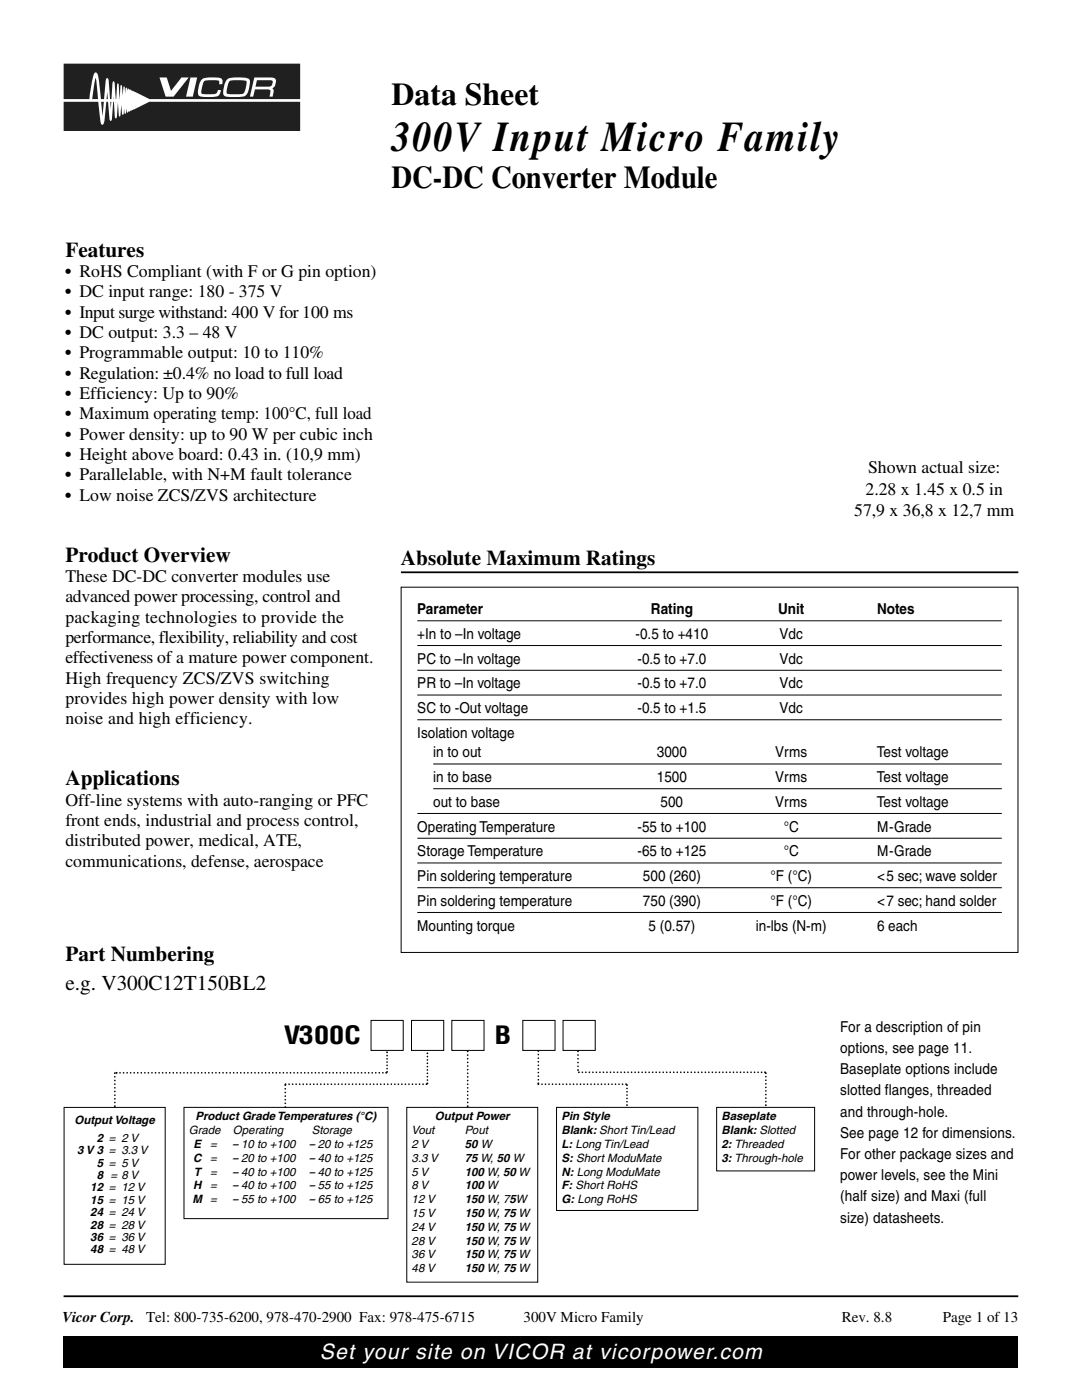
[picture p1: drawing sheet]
<svg xmlns="http://www.w3.org/2000/svg" width="216mm" height="279mm" viewBox="0 0 216 279" stroke-linecap="round" stroke-linejoin="round" font-family="sans-serif">
<defs><g id="words">
<text font-size="8.5" x="78.1" y="30.1">300V Input Micro Family</text>
<g font-size="6.3">
<text x="78.1" y="21">Data Sheet</text>
<text x="78.1" y="37.5">DC-DC Converter Module</text>
</g>
<g font-size="4.9">
<text x="56.6" y="208.3">V300C</text>
<text x="98.7" y="208.3">B</text>
</g>
<text font-size="4.3" fill="#fff" x="63.8" y="271.3">Set your site on VICOR at vicorpower.com</text>
<g font-size="4.2">
<text x="13.1" y="51.2">Features</text>
<text x="13.1" y="112.1">Product Overview</text>
<text x="80" y="112.8">Absolute Maximum Ratings</text>
<text x="13.1" y="156.7">Applications</text>
<text x="13.1" y="191.8">Part Numbering</text>
<text x="13.1" y="197.5">e.g. V300C12T150BL2</text>
</g>
<g font-size="3.5">
<text x="173.2" y="94.5">Shown actual size:</text>
<text x="172.7" y="98.7">2.28 x 1.45 x 0.5 in</text>
<text x="170.5" y="102.9">57,9 x 36,8 x 12,7 mm</text>
<text x="13.1" y="116.1">These DC-DC converter modules use</text>
<text x="13.1" y="120.2">advanced power processing, control and</text>
<text x="13.1" y="124.3">packaging technologies to provide the</text>
<text x="13.1" y="128.3">performance, flexibility, reliability and cost</text>
<text x="13.1" y="132.4">effectiveness of a mature power component.</text>
<text x="13.1" y="136.4">High frequency ZCS/ZVS switching</text>
<text x="13.1" y="140.5">provides high power density with low</text>
<text x="13.1" y="144.5">noise and high efficiency.</text>
<text x="13.1" y="160.8">Off-line systems with auto-ranging or PFC</text>
<text x="13.1" y="164.8">front ends, industrial and process control,</text>
<text x="13.1" y="168.9">distributed power, medical, ATE,</text>
<text x="13.1" y="172.9">communications, defense, aerospace</text>
</g>
<g font-size="3.2">
<text x="13.1" y="55.3">• RoHS Compliant (with F or G pin option)</text>
<text x="13.1" y="59.3">• DC input range: 180 - 375 V</text>
<text x="13.1" y="63.4">• Input surge withstand: 400 V for 100 ms</text>
<text x="13.1" y="67.5">• DC output: 3.3 – 48 V</text>
<text x="13.1" y="71.5">• Programmable output: 10 to 110%</text>
<text x="13.1" y="75.6">• Regulation: ±0.4% no load to full load</text>
<text x="13.1" y="79.6">• Efficiency: Up to 90%</text>
<text x="13.1" y="83.7">• Maximum operating temp: 100°C, full load</text>
<text x="13.1" y="87.7">• Power density: up to 90 W per cubic inch</text>
<text x="13.1" y="91.8">• Height above board: 0.43 in. (10,9 mm)</text>
<text x="13.1" y="95.9">• Parallelable, with N+M fault tolerance</text>
<text x="13.1" y="99.9">• Low noise ZCS/ZVS architecture</text>
</g>
<g font-size="3">
<text x="83.3" y="122.6">Parameter</text>
<text x="129.9" y="122.6">Rating</text>
<text x="155.3" y="122.6">Unit</text>
<text x="175" y="122.6">Notes</text>
<text x="83.3" y="127.5">+In to –In voltage</text>
<text x="126.8" y="127.5">-0.5 to +410</text>
<text x="155.6" y="127.5">Vdc</text>
<text x="83.3" y="132.4">PC to –In voltage</text>
<text x="83.3" y="137.4">PR to –In voltage</text>
<text x="127.2" y="132.4">-0.5 to +7.0</text>
<text x="127.2" y="137.4">-0.5 to +7.0</text>
<text x="155.6" y="132.4">Vdc</text>
<text x="155.6" y="137.4">Vdc</text>
<text x="83.3" y="142.3">SC to -Out voltage</text>
<text x="127.2" y="142.3">-0.5 to +1.5</text>
<text x="155.6" y="142.3">Vdc</text>
<text x="83.3" y="147.3">Isolation voltage</text>
<text x="86.4" y="151.1">in to out</text>
<text x="131.1" y="151.1">3000</text>
<text x="154.7" y="151.1">Vrms</text>
<text x="175" y="151.1">Test voltage</text>
<text x="86.4" y="156.1">in to base</text>
<text x="86.4" y="161">out to base</text>
<text x="131.1" y="156.1">1500</text>
<text x="131.8" y="161">500</text>
<text x="154.7" y="156.1">Vrms</text>
<text x="154.7" y="161">Vrms</text>
<text x="175" y="156.1">Test voltage</text>
<text x="175" y="161">Test voltage</text>
<text x="83.3" y="166">Operating Temperature</text>
<text x="127.2" y="166">-55 to +100</text>
<text x="156.4" y="166">°C</text>
<text x="175" y="166">M-Grade</text>
<text x="83.3" y="170.9">Storage Temperature</text>
<text x="127.2" y="170.9">-65 to +125</text>
<text x="156.4" y="170.9">°C</text>
<text x="175" y="170.9">M-Grade</text>
<text x="83.3" y="175.8">Pin soldering temperature</text>
<text x="128.3" y="175.8">500 (260)</text>
<text x="153.7" y="175.8">°F (°C)</text>
<text x="175" y="175.8">&lt;5 sec; wave solder</text>
<text x="83.3" y="180.8">Pin soldering temperature</text>
<text x="83.3" y="185.7">Mounting torque</text>
<text x="128.3" y="180.8">750 (390)</text>
<text x="129.4" y="185.7">5 (0.57)</text>
<text x="150.8" y="185.7">in-lbs (N-m)</text>
<text x="153.7" y="180.8">°F (°C)</text>
<text x="175" y="185.7">6 each</text>
<text x="175" y="180.8">&lt;7 sec; hand solder</text>
<text x="167.6" y="205.9">For a description of pin</text>
<text x="167.6" y="210.2">options, see page 11.</text>
<text x="167.6" y="214.4">Baseplate options include</text>
<text x="167.6" y="218.6">slotted flanges, threaded</text>
<text x="167.6" y="222.9">and through-hole.</text>
<text x="167.6" y="227.1">See page 12 for dimensions.</text>
<text x="167.6" y="231.3">For other package sizes and</text>
<text x="167.6" y="235.6">power levels, see the Mini</text>
<text x="167.6" y="239.8">(half size) and Maxi (full</text>
<text x="167.6" y="244">size) datasheets.</text>
<text x="12.4" y="263.8">Vicor Corp.</text>
<text x="29.1" y="263.8">Tel: 800-735-6200, 978-470-2900 Fax: 978-475-6715</text>
<text x="104.5" y="263.8">300V Micro Family</text>
<text x="168" y="263.8">Rev. 8.8</text>
<text x="188.1" y="263.8">Page 1 of 13</text>
</g>
<g font-size="2.5">
<text x="46.1" y="229.1">- 10 to +100</text>
<text x="46.1" y="231.9">- 20 to +100</text>
<text x="61.4" y="229.1">- 20 to +125</text>
<text x="61.4" y="231.9">- 40 to +125</text>
<text x="46.1" y="234.6">- 40 to +100</text>
<text x="46.1" y="237.4">- 40 to +100</text>
<text x="61.4" y="234.6">- 40 to +125</text>
<text x="61.4" y="237.4">- 55 to +125</text>
<text x="46.1" y="240.1">- 55 to +100</text>
<text x="61.4" y="240.1">- 65 to +125</text>
</g>
<g font-size="2.3">
<text x="14.9" y="224.4">Output Voltage</text>
<text x="19.3" y="227.9">2 = 2 V</text>
<text x="37.7" y="226.4">Grade</text>
<text x="39" y="223.6">Product Grade Temperatures (°C)</text>
<text x="46.5" y="226.4">Operating</text>
<text x="62.2" y="226.4">Storage</text>
<text x="82.1" y="226.4">Vout</text>
<text x="86.8" y="223.6">Output Power</text>
<text x="92.8" y="226.4">Pout</text>
<text x="112" y="223.6">Pin Style</text>
<text x="112" y="226.4">Blank: Short Tin/Lead</text>
<text x="144" y="223.6">Baseplate</text>
<text x="144" y="226.4">Blank: Slotted</text>
<text x="15.4" y="230.4">3 V 3 = 3.3 V</text>
<text x="19.3" y="232.8">5 = 5 V</text>
<text x="38.6" y="231.9">C</text>
<text x="38.6" y="229.1">E</text>
<text x="41.9" y="229.1">=</text>
<text x="41.9" y="231.9">=</text>
<text x="82.1" y="231.9">3.3 V</text>
<text x="82.1" y="229.1">2 V</text>
<text x="92.8" y="231.9">75 W, 50 W</text>
<text x="92.8" y="229.1">50 W</text>
<text x="112" y="231.9">S: Short ModuMate</text>
<text x="112" y="229.1">L: Long Tin/Lead</text>
<text x="144" y="229.1">2: Threaded</text>
<text x="144" y="231.9">3: Through-hole</text>
<text x="18" y="237.8">12 = 12 V</text>
<text x="19.3" y="235.3">8 = 8 V</text>
<text x="38.6" y="237.4">H</text>
<text x="38.7" y="234.6">T</text>
<text x="41.9" y="234.6">=</text>
<text x="41.9" y="237.4">=</text>
<text x="82.1" y="234.6">5 V</text>
<text x="82.1" y="237.4">8 V</text>
<text x="92.8" y="234.6">100 W, 50 W</text>
<text x="92.8" y="237.4">100 W</text>
<text x="112" y="234.6">N: Long ModuMate</text>
<text x="112" y="237.4">F: Short RoHS</text>
<text x="18" y="240.3">15 = 15 V</text>
<text x="18" y="242.7">24 = 24 V</text>
<text x="18" y="245.2">28 = 28 V</text>
<text x="38.4" y="240.1">M =</text>
<text x="82.1" y="240.1">12 V</text>
<text x="82.1" y="242.9">15 V</text>
<text x="82.1" y="245.6">24 V</text>
<text x="92.8" y="240.1">150 W, 75W</text>
<text x="92.8" y="242.9">150 W, 75 W</text>
<text x="92.8" y="245.6">150 W, 75 W</text>
<text x="112" y="240.1">G: Long RoHS</text>
<text x="18" y="247.7">36 = 36 V</text>
<text x="18" y="250.1">48 = 48 V</text>
<text x="82.1" y="248.4">28 V</text>
<text x="82.1" y="251.1">36 V</text>
<text x="92.8" y="248.4">150 W, 75 W</text>
<text x="92.8" y="251.1">150 W, 75 W</text>
<text x="82.1" y="253.9">48 V</text>
<text x="92.8" y="253.9">150 W, 75 W</text>
</g>
</g></defs>
<path d="M80 114.2h123.2M12.7 258.7h190.5" fill="none" stroke="#000" stroke-width=".35"/>
<path d="M12.7 266.7h190.5v6.4h-190.5z" fill="#000"/>
<g fill="none" stroke="#000" stroke-width=".2">
<path d="M80 117.2h123.1v72.9h-123.1zM83.3 123.9h116.6M83.3 128.8h116.6M83.3 133.8h116.6M83.3 138.7h116.6M83.3 143.6h116.6M86.4 152.5h113.5M86.4 157.4h113.5M83.3 162.3h116.6M83.3 167.3h116.6M83.3 172.2h116.6M83.3 177.2h116.6"/>
<path d="M83.3 182.1h116.6M74 203.6h6.5v6h-6.5zM82.1 203.6h6.4v6h-6.4zM90.2 203.6h6.4v6h-6.4zM104.3 203.6h6.5v6h-6.5zM112.3 203.6h6.5v6h-6.5zM12.8 221h20.2v31.3h-20.2z"/>
</g>
<path d="M77.2 213.9v-3.5" fill="none" stroke="#000" stroke-width=".35" stroke-dasharray="0 .7"/>
<g fill="#000">
<circle cx="77.2" cy="210" r=".18"/>
<circle cx="77.2" cy="213.9" r=".18"/>
</g>
<path d="M36.7 221h40.7v22.2h-40.7z" fill="#fff"/>
<path d="M36.7 221h40.7v22.2h-40.7z" fill="none" stroke="#000" stroke-width=".2"/>
<path d="M81.2 221h26.1v34.9h-26.1z" fill="#fff"/>
<path d="M81.2 221h26.1v34.9h-26.1z" fill="none" stroke="#000" stroke-width=".2"/>
<path d="M111 221h28.2v20.6h-28.2z" fill="#fff"/>
<path d="M111 221h28.2v20.6h-28.2z" fill="none" stroke="#000" stroke-width=".2"/>
<path d="M143 221h19.5v12.7h-19.5z" fill="#fff"/>
<path d="M143 221h19.5v12.7h-19.5z" fill="none" stroke="#000" stroke-width=".2"/>
<path d="M23.2 214.1h53.5M57 216.4h27.8M85.3 216.2v-5.7M107.4 216.2v-6.1M107.5 216.4h17.1M115.3 213.6v-3.4M115.5 214h36.8M22.9 220.8v-6.3M56.9 220.9v-4M93.3 220.7v-10.5M125.1 220.5v-3.6M152.8 220.6v-6.1" fill="none" stroke="#000" stroke-width=".35" stroke-dasharray="0 .7"/>
<g fill="#000">
<circle cx="22.9" cy="214.2" r=".18"/>
<circle cx="23.3" cy="214.1" r=".18"/>
<circle cx="56.9" cy="216.6" r=".18"/>
<circle cx="57" cy="216.4" r=".18"/>
<circle cx="77.1" cy="214.1" r=".18"/>
<circle cx="85.1" cy="216.4" r=".18"/>
<circle cx="85.3" cy="210.2" r=".18"/>
<circle cx="85.3" cy="216.2" r=".18"/>
<circle cx="93.3" cy="209.8" r=".18"/>
<circle cx="107.4" cy="216.2" r=".18"/>
<circle cx="107.4" cy="209.7" r=".18"/>
<circle cx="107.4" cy="216.4" r=".18"/>
<circle cx="115.3" cy="213.6" r=".18"/>
<circle cx="115.3" cy="209.8" r=".18"/>
<circle cx="115.5" cy="214" r=".18"/>
<circle cx="124.9" cy="216.4" r=".18"/>
<circle cx="125.1" cy="216.6" r=".18"/>
<circle cx="152.6" cy="214" r=".18"/>
<circle cx="152.8" cy="214.2" r=".18"/>
<circle cx="22.9" cy="220.8" r=".18"/>
<circle cx="56.9" cy="220.9" r=".18"/>
<circle cx="93.3" cy="220.8" r=".18"/>
<circle cx="125.1" cy="220.5" r=".18"/>
<circle cx="152.8" cy="220.6" r=".18"/>
</g>
<path d="M12.7 12.7h47.2v13.3h-47.2z" fill="#fff"/>
<path d="M51.3 16h2.9a.71 .71 0 0 1 .2 .8 .71 .71 0 0 1-.6 .5h-2.8zM50.7 15.5h3.1a.94 .94 0 0 1 1.3 .7l-.1 .3a1.21 1.21 0 0 1-.7 1.1l.3 .5-.2 1.2h-.6l.1-1.3-.5-.2h-2.5l-.4 1.5h-.6zM45.3 15.9l.2-.2a7.5 7.5 0 0 1 4.1 0 3.1 3.1 0 0 1-.3 3l-.4 .4a9.5 9.5 0 0 1-4 .1 1.79 1.79 0 0 1-.2-2zM40.2 15.9l.3-.2a6.6 6.6 0 0 1 3.7 0l.2 .6-.1 .5h-.6l.1-.5-.2-.2a5.6 5.6 0 0 0-2.9 .1l-.1 .2a4.1 4.1 0 0 0-.4 2.3l.7 .1h2l.3-.2 .3-.6h.6a1.39 1.39 0 0 1-1.8 1.4l-1.8-.1a1.02 1.02 0 0 1-1-.4 1.02 1.02 0 0 1 .1-1.1l.2-1.1zM38 15.5h1.3l-.8 3.8h-1.4zM31.8 15.5h1.5l.8 2.6 2.1-2.6h1.5l-3.1 3.8h-1.6zM45.8 16.2a7.1 7.1 0 0 1 3.3 0 3.7 3.7 0 0 1-.6 2.5l-.2 .1a5.6 5.6 0 0 1-3.1-.2l.2-1.4zM12.7 12.7v7.1h5.1l.1-.6a16.5 16.5 0 0 1 1-4.7h.2a1.04 1.04 0 0 1 .6 1.1l.4 4.2h.7l.3-3.7 .3-.5 .3 .5 .3 3.7h.2l.2-3.2 .3-.4 .2 .4 .2 3.2 .3-2.8 .1-.4 .2 .4 .2 2.8 .1-2.6 .2-.2 .1 .2 .2 2 .1-1.8 .1-.1 .2 .1 .1 1.3 .1-1 .1-.2 .2 .7 .1-.4 .1-.1 .2 .3 .2-.2 .2 .3 .1-.1 3.5 1.8h30.1v-7.1zM22.7 19.2l-.1 .6zM22 20.3l.1 1.4 .1-1.4zM21.4 18.3l-.1 1.5h.2zM20.2 20.3l.3 2.9 .2-2.9zM19.1 15.5l-.7 4.3h1.2zM12.7 20.3v5.7h47.2v-5.7h-30.1l-3 1.5-.5 .1-.1 .2-.2-.1-.2 .3-.1-.2-.3 .4-.2-.9-.1 .9-.1 .2-.2-.2v-.9l-.1 1.1-.2 .2-.2-.2-.1-1.8-.2 2.1-.1 .3-.2-.3-.2-2.6-.2 2.7-.2 .5-.2-.2-.2-3.1h-.1l-.3 3.4-.2 .4-.3-.4-.2-3.4h-.4l-.4 3.8-.1 .5-.3 .3-.2-.1-.1-.4-.5-4.1zM23.1 20.3v.4z" fill="#231f20"/>
<use href="#words"/>
</svg>
